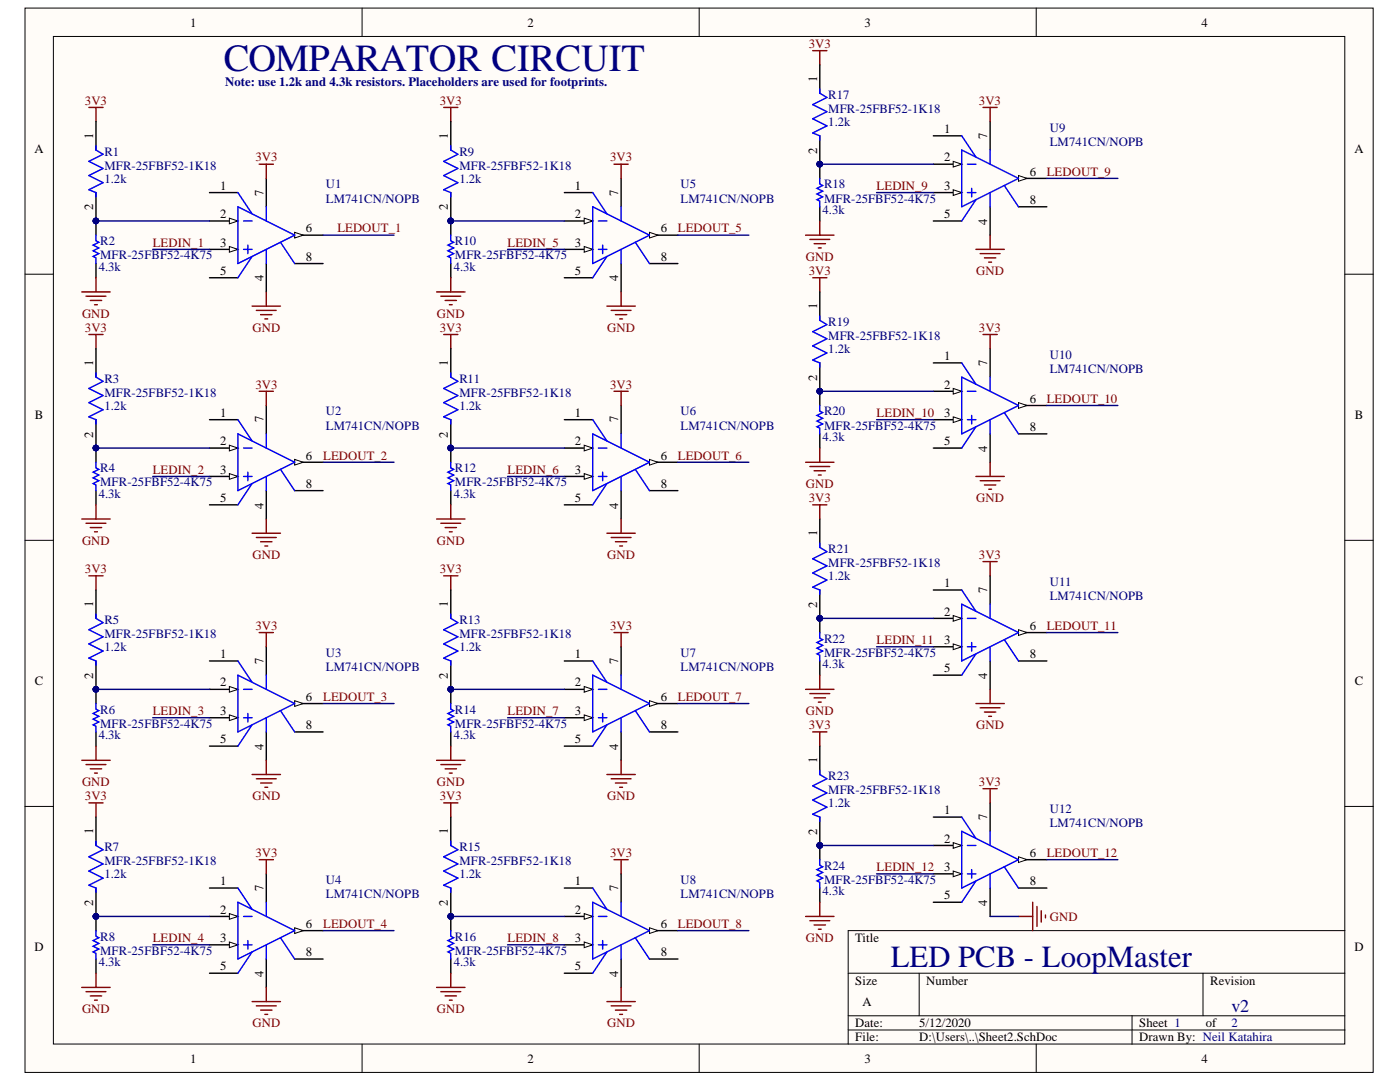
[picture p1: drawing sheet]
<svg xmlns="http://www.w3.org/2000/svg" width="279mm" height="216mm" viewBox="0 0 279 216" stroke-linecap="round" stroke-linejoin="round" font-family="sans-serif">
<defs><g id="words">
<text font-size="7.7" fill="#000080" x="44.7" y="14.1">COMPARATOR CIRCUIT</text>
<text font-size="6.1" fill="#000080" x="177.8" y="192.9">LED PCB - LoopMaster</text>
<text font-size="3.6" fill="#000080" x="245.7" y="201.9">v2</text>
<g font-size="2.5">
<text x="38" y="5.3">1</text>
<text x="105.3" y="5.3">2</text>
<text x="172.5" y="5.3">3</text>
<text x="239.8" y="5.3">4</text>
<text x="163.1" y="16.4" transform="rotate(-90 163.1 16.4)">1</text>
<text x="18.6" y="27.7" transform="rotate(-90 18.6 27.7)">1</text>
<text x="89.4" y="27.7" transform="rotate(-90 89.4 27.7)">1</text>
<text x="188.4" y="26.5">1</text>
<text x="197" y="27.7" transform="rotate(-90 197 27.7)">7</text>
<text x="6.9" y="30.4">A</text>
<text x="163.1" y="30.6" transform="rotate(-90 163.1 30.6)">2</text>
<text x="188.4" y="32.2">2</text>
<text x="205.5" y="35">6</text>
<text x="270.3" y="30.4">A</text>
<text x="18.6" y="42" transform="rotate(-90 18.6 42)">2</text>
<text x="43.9" y="37.9">1</text>
<text x="52.6" y="39" transform="rotate(-90 52.6 39)">7</text>
<text x="89.4" y="42" transform="rotate(-90 89.4 42)">2</text>
<text x="114.7" y="37.9">1</text>
<text x="123.4" y="39" transform="rotate(-90 123.4 39)">7</text>
<text x="188.4" y="37.9">3</text>
<text x="205.5" y="40.7">8</text>
<text x="43.9" y="43.5">2</text>
<text x="61.1" y="46.4">6</text>
<text x="114.7" y="43.5">2</text>
<text x="131.9" y="46.4">6</text>
<text x="188.4" y="43.5">5</text>
<text x="197" y="44.8" transform="rotate(-90 197 44.8)">4</text>
<text x="43.9" y="49.2">3</text>
<text x="61.1" y="52">8</text>
<text x="114.7" y="49.2">3</text>
<text x="131.9" y="52">8</text>
<text x="43.9" y="54.9">5</text>
<text x="52.6" y="56.1" transform="rotate(-90 52.6 56.1)">4</text>
<text x="114.7" y="54.9">5</text>
<text x="123.4" y="56.1" transform="rotate(-90 123.4 56.1)">4</text>
<text x="163.1" y="61.6" transform="rotate(-90 163.1 61.6)">1</text>
<text x="188.4" y="71.9">1</text>
<text x="18.6" y="73" transform="rotate(-90 18.6 73)">1</text>
<text x="89.4" y="73" transform="rotate(-90 89.4 73)">1</text>
<text x="163.1" y="76" transform="rotate(-90 163.1 76)">2</text>
<text x="188.4" y="77.5">2</text>
<text x="197" y="73" transform="rotate(-90 197 73)">7</text>
<text x="7" y="83.5">B</text>
<text x="43.9" y="83.2">1</text>
<text x="114.7" y="83.2">1</text>
<text x="188.4" y="83.2">3</text>
<text x="205.5" y="80.4">6</text>
<text x="270.4" y="83.5">B</text>
<text x="18.6" y="87.3" transform="rotate(-90 18.6 87.3)">2</text>
<text x="43.9" y="88.9">2</text>
<text x="52.6" y="84.3" transform="rotate(-90 52.6 84.3)">7</text>
<text x="89.4" y="87.3" transform="rotate(-90 89.4 87.3)">2</text>
<text x="114.7" y="88.9">2</text>
<text x="123.4" y="84.3" transform="rotate(-90 123.4 84.3)">7</text>
<text x="188.4" y="88.9">5</text>
<text x="205.5" y="86">8</text>
<text x="43.9" y="94.5">3</text>
<text x="61.1" y="91.7">6</text>
<text x="114.7" y="94.5">3</text>
<text x="131.9" y="91.7">6</text>
<text x="197" y="90.1" transform="rotate(-90 197 90.1)">4</text>
<text x="43.9" y="100.2">5</text>
<text x="52.6" y="101.5" transform="rotate(-90 52.6 101.5)">4</text>
<text x="61.1" y="97.4">8</text>
<text x="114.7" y="100.2">5</text>
<text x="123.4" y="101.5" transform="rotate(-90 123.4 101.5)">4</text>
<text x="131.9" y="97.4">8</text>
<text x="163.1" y="107" transform="rotate(-90 163.1 107)">1</text>
<text x="188.4" y="117.2">1</text>
<text x="197" y="118.3" transform="rotate(-90 197 118.3)">7</text>
<text x="18.6" y="121.1" transform="rotate(-90 18.6 121.1)">1</text>
<text x="89.4" y="121.1" transform="rotate(-90 89.4 121.1)">1</text>
<text x="163.1" y="121.3" transform="rotate(-90 163.1 121.3)">2</text>
<text x="188.4" y="122.8">2</text>
<text x="205.5" y="125.6">6</text>
<text x="43.9" y="131.3">1</text>
<text x="114.7" y="131.3">1</text>
<text x="188.4" y="128.5">3</text>
<text x="205.5" y="131.3">8</text>
<text x="7" y="136.6">C</text>
<text x="18.6" y="135.4" transform="rotate(-90 18.6 135.4)">2</text>
<text x="43.9" y="137">2</text>
<text x="52.6" y="132.5" transform="rotate(-90 52.6 132.5)">7</text>
<text x="89.4" y="135.4" transform="rotate(-90 89.4 135.4)">2</text>
<text x="114.7" y="137">2</text>
<text x="123.4" y="132.5" transform="rotate(-90 123.4 132.5)">7</text>
<text x="188.4" y="134.1">5</text>
<text x="197" y="135.4" transform="rotate(-90 197 135.4)">4</text>
<text x="270.4" y="136.6">C</text>
<text x="43.9" y="142.6">3</text>
<text x="61.1" y="139.8">6</text>
<text x="114.7" y="142.6">3</text>
<text x="131.9" y="139.8">6</text>
<text x="43.9" y="148.3">5</text>
<text x="52.6" y="149.6" transform="rotate(-90 52.6 149.6)">4</text>
<text x="61.1" y="145.5">8</text>
<text x="114.7" y="148.3">5</text>
<text x="123.4" y="149.6" transform="rotate(-90 123.4 149.6)">4</text>
<text x="131.9" y="145.5">8</text>
<text x="163.1" y="152.3" transform="rotate(-90 163.1 152.3)">1</text>
<text x="18.6" y="166.5" transform="rotate(-90 18.6 166.5)">1</text>
<text x="89.4" y="166.5" transform="rotate(-90 89.4 166.5)">1</text>
<text x="163.1" y="166.6" transform="rotate(-90 163.1 166.6)">2</text>
<text x="188.4" y="162.5">1</text>
<text x="197" y="163.6" transform="rotate(-90 197 163.6)">7</text>
<text x="188.4" y="173.8">3</text>
<text x="188.4" y="168.1">2</text>
<text x="205.5" y="171">6</text>
<text x="43.9" y="176.6">1</text>
<text x="52.6" y="177.8" transform="rotate(-90 52.6 177.8)">7</text>
<text x="114.7" y="176.6">1</text>
<text x="123.4" y="177.8" transform="rotate(-90 123.4 177.8)">7</text>
<text x="188.4" y="179.5">5</text>
<text x="205.5" y="176.6">8</text>
<text x="18.6" y="180.7" transform="rotate(-90 18.6 180.7)">2</text>
<text x="43.9" y="182.3">2</text>
<text x="61.1" y="185.1">6</text>
<text x="89.4" y="180.7" transform="rotate(-90 89.4 180.7)">2</text>
<text x="114.7" y="182.3">2</text>
<text x="131.9" y="185.1">6</text>
<text x="197" y="180.7" transform="rotate(-90 197 180.7)">4</text>
<text x="6.9" y="189.7">D</text>
<text x="43.9" y="188">3</text>
<text x="61.1" y="190.8">8</text>
<text x="114.7" y="188">3</text>
<text x="131.9" y="190.8">8</text>
<text x="170.7" y="188">Title</text>
<text x="270.3" y="189.7">D</text>
<text x="43.9" y="193.6">5</text>
<text x="52.6" y="194.9" transform="rotate(-90 52.6 194.9)">4</text>
<text x="114.7" y="193.6">5</text>
<text x="123.4" y="194.9" transform="rotate(-90 123.4 194.9)">4</text>
<text x="170.7" y="196.5">Size</text>
<text x="184.8" y="196.5">Number</text>
<text x="241.5" y="196.5">Revision</text>
<text x="172.1" y="200.7">A</text>
<text x="170.7" y="205">Date:</text>
<text x="170.7" y="207.8">File:</text>
<text x="183.5" y="205">5/12/2020</text>
<text x="183.5" y="207.8">D:\Users\..\Sheet2.SchDoc</text>
<text x="227.3" y="205">Sheet 1</text>
<text x="227.3" y="207.8">Drawn By: Neil Katahira</text>
<text x="240.7" y="205">of</text>
<text x="38" y="212">1</text>
<text x="105.3" y="212">2</text>
<text x="172.5" y="212">3</text>
<text x="239.8" y="212">4</text>
</g>
<g font-size="2.5" fill="#800000">
<text x="161.4" y="9.5">3V3</text>
<text x="17" y="20.9">3V3</text>
<text x="87.8" y="20.9">3V3</text>
<text x="195.4" y="20.9">3V3</text>
<text x="51" y="32.2">3V3</text>
<text x="121.8" y="32.2">3V3</text>
<text x="208.9" y="35">LEDOUT_9</text>
<text x="175" y="37.9">LEDIN_9</text>
<text x="67.3" y="46.4">LEDOUT_1</text>
<text x="135.3" y="46.4">LEDOUT_5</text>
<text x="30.5" y="49.2">LEDIN_1</text>
<text x="101.3" y="49.2">LEDIN_5</text>
<text x="160.8" y="52">GND</text>
<text x="161.4" y="54.9">3V3</text>
<text x="194.8" y="54.9">GND</text>
<text x="16.4" y="63.4">GND</text>
<text x="87.2" y="63.4">GND</text>
<text x="17" y="66.2">3V3</text>
<text x="50.4" y="66.2">GND</text>
<text x="87.8" y="66.2">3V3</text>
<text x="121.2" y="66.2">GND</text>
<text x="195.4" y="66.2">3V3</text>
<text x="51" y="77.5">3V3</text>
<text x="121.8" y="77.5">3V3</text>
<text x="175" y="83.2">LEDIN_10</text>
<text x="208.9" y="80.4">LEDOUT_10</text>
<text x="30.5" y="94.5">LEDIN_2</text>
<text x="64.5" y="91.7">LEDOUT_2</text>
<text x="101.3" y="94.5">LEDIN_6</text>
<text x="135.3" y="91.7">LEDOUT_6</text>
<text x="160.8" y="97.4">GND</text>
<text x="161.4" y="100.2">3V3</text>
<text x="194.8" y="100.2">GND</text>
<text x="16.4" y="108.7">GND</text>
<text x="50.4" y="111.5">GND</text>
<text x="87.2" y="108.7">GND</text>
<text x="121.2" y="111.5">GND</text>
<text x="195.4" y="111.5">3V3</text>
<text x="17" y="114.4">3V3</text>
<text x="87.8" y="114.4">3V3</text>
<text x="51" y="125.6">3V3</text>
<text x="121.8" y="125.6">3V3</text>
<text x="208.9" y="125.6">LEDOUT_11</text>
<text x="175" y="128.5">LEDIN_11</text>
<text x="30.5" y="142.6">LEDIN_3</text>
<text x="64.5" y="139.8">LEDOUT_3</text>
<text x="101.3" y="142.6">LEDIN_7</text>
<text x="135.3" y="139.8">LEDOUT_7</text>
<text x="160.8" y="142.6">GND</text>
<text x="161.4" y="145.5">3V3</text>
<text x="194.8" y="145.5">GND</text>
<text x="16.4" y="156.8">GND</text>
<text x="17" y="159.6">3V3</text>
<text x="50.4" y="159.6">GND</text>
<text x="87.2" y="156.8">GND</text>
<text x="87.8" y="159.6">3V3</text>
<text x="121.2" y="159.6">GND</text>
<text x="195.4" y="156.8">3V3</text>
<text x="51" y="171">3V3</text>
<text x="121.8" y="171">3V3</text>
<text x="175" y="173.8">LEDIN_12</text>
<text x="208.9" y="171">LEDOUT_12</text>
<text x="64.5" y="185.1">LEDOUT_4</text>
<text x="135.3" y="185.1">LEDOUT_8</text>
<text x="209.5" y="183.7">GND</text>
<text x="30.5" y="188">LEDIN_4</text>
<text x="101.3" y="188">LEDIN_8</text>
<text x="160.8" y="188">GND</text>
<text x="16.4" y="202.1">GND</text>
<text x="87.2" y="202.1">GND</text>
<text x="50.4" y="205">GND</text>
<text x="121.2" y="205">GND</text>
</g>
<g font-size="2.5" fill="#000080">
<text x="44.9" y="17.2">Note: use 1.2k and 4.3k resistors. Placeholders are used for footprints.</text>
<text x="165.3" y="19.7">R17</text>
<text x="165.3" y="22.6">MFR-25FBF52-1K18</text>
<text x="165.3" y="25.1">1.2k</text>
<text x="209.5" y="26.2">U9</text>
<text x="209.5" y="29.1">LM741CN/NOPB</text>
<text x="20.8" y="31.1">R1</text>
<text x="20.8" y="33.9">MFR-25FBF52-1K18</text>
<text x="91.7" y="31.1">R9</text>
<text x="91.7" y="33.9">MFR-25FBF52-1K18</text>
<text x="20.8" y="36.5">1.2k</text>
<text x="65" y="37.6">U1</text>
<text x="65" y="40.4">LM741CN/NOPB</text>
<text x="91.7" y="36.5">1.2k</text>
<text x="135.8" y="37.6">U5</text>
<text x="135.8" y="40.4">LM741CN/NOPB</text>
<text x="164.5" y="37.6">R18</text>
<text x="164.5" y="40.4">MFR-25FBF52-4K75</text>
<text x="164.2" y="42.7">4.3k</text>
<text x="20" y="48.9">R2</text>
<text x="20" y="51.7">MFR-25FBF52-4K75</text>
<text x="90.8" y="48.9">R10</text>
<text x="90.8" y="51.7">MFR-25FBF52-4K75</text>
<text x="19.7" y="54">4.3k</text>
<text x="90.5" y="54">4.3k</text>
<text x="165.3" y="65.1">R19</text>
<text x="165.3" y="67.9">MFR-25FBF52-1K18</text>
<text x="165.3" y="70.4">1.2k</text>
<text x="209.5" y="71.6">U10</text>
<text x="20.8" y="76.4">R3</text>
<text x="91.7" y="76.4">R11</text>
<text x="209.5" y="74.4">LM741CN/NOPB</text>
<text x="20.8" y="79.2">MFR-25FBF52-1K18</text>
<text x="20.8" y="81.8">1.2k</text>
<text x="65" y="82.9">U2</text>
<text x="91.7" y="79.2">MFR-25FBF52-1K18</text>
<text x="91.7" y="81.8">1.2k</text>
<text x="135.8" y="82.9">U6</text>
<text x="164.5" y="82.9">R20</text>
<text x="65" y="85.7">LM741CN/NOPB</text>
<text x="135.8" y="85.7">LM741CN/NOPB</text>
<text x="164.2" y="88">4.3k</text>
<text x="164.5" y="85.7">MFR-25FBF52-4K75</text>
<text x="20" y="94.2">R4</text>
<text x="90.8" y="94.2">R12</text>
<text x="19.7" y="99.4">4.3k</text>
<text x="20" y="97.1">MFR-25FBF52-4K75</text>
<text x="90.5" y="99.4">4.3k</text>
<text x="90.8" y="97.1">MFR-25FBF52-4K75</text>
<text x="165.3" y="110.4">R21</text>
<text x="165.3" y="113.2">MFR-25FBF52-1K18</text>
<text x="165.3" y="115.8">1.2k</text>
<text x="209.5" y="116.9">U11</text>
<text x="209.5" y="119.7">LM741CN/NOPB</text>
<text x="20.8" y="124.6">R5</text>
<text x="91.7" y="124.6">R13</text>
<text x="20.8" y="127.4">MFR-25FBF52-1K18</text>
<text x="20.8" y="129.9">1.2k</text>
<text x="65" y="131.1">U3</text>
<text x="91.7" y="127.4">MFR-25FBF52-1K18</text>
<text x="91.7" y="129.9">1.2k</text>
<text x="135.8" y="131.1">U7</text>
<text x="164.5" y="128.2">R22</text>
<text x="164.5" y="131.1">MFR-25FBF52-4K75</text>
<text x="65" y="133.9">LM741CN/NOPB</text>
<text x="135.8" y="133.9">LM741CN/NOPB</text>
<text x="164.2" y="133.3">4.3k</text>
<text x="20" y="142.4">R6</text>
<text x="90.8" y="142.4">R14</text>
<text x="19.7" y="147.5">4.3k</text>
<text x="20" y="145.2">MFR-25FBF52-4K75</text>
<text x="90.5" y="147.5">4.3k</text>
<text x="90.8" y="145.2">MFR-25FBF52-4K75</text>
<text x="165.3" y="155.7">R23</text>
<text x="165.3" y="158.5">MFR-25FBF52-1K18</text>
<text x="165.3" y="161.1">1.2k</text>
<text x="209.5" y="162.2">U12</text>
<text x="209.5" y="165.1">LM741CN/NOPB</text>
<text x="20.8" y="169.8">R7</text>
<text x="20.8" y="172.7">MFR-25FBF52-1K18</text>
<text x="91.7" y="169.8">R15</text>
<text x="91.7" y="172.7">MFR-25FBF52-1K18</text>
<text x="164.5" y="173.5">R24</text>
<text x="20.8" y="175.2">1.2k</text>
<text x="65" y="176.3">U4</text>
<text x="65" y="179.2">LM741CN/NOPB</text>
<text x="91.7" y="175.2">1.2k</text>
<text x="135.8" y="176.3">U8</text>
<text x="135.8" y="179.2">LM741CN/NOPB</text>
<text x="164.2" y="178.6">4.3k</text>
<text x="164.5" y="176.3">MFR-25FBF52-4K75</text>
<text x="20" y="187.7">R8</text>
<text x="20" y="190.5">MFR-25FBF52-4K75</text>
<text x="90.8" y="187.7">R16</text>
<text x="90.8" y="190.5">MFR-25FBF52-4K75</text>
<text x="19.7" y="192.8">4.3k</text>
<text x="90.5" y="192.8">4.3k</text>
<text x="245.7" y="205">2</text>
</g>
</g></defs>
<g fill="#fffcf8" stroke="#000" stroke-width=".2">
<path d="M5 1.6h269v212.4h-269z"/>
<path d="M10.7 7.3h257.7v201h-257.7z"/>
</g>
<g fill="none" stroke="#000" stroke-width=".2">
<path d="M72.3 1.6v5.7M139.5 1.6v5.7M206.8 1.6v5.7M5 54.7h5.7M268.4 54.7h5.7M5 107.8h5.7M268.4 107.8h5.7M5 160.9h5.7M268.4 160.9h5.7M169.3 194.2h99.1M183.4 194.2v8.5M240.1 194.2v8.5"/>
<path d="M268.4 185.7h-99.1v22.7M72.3 208.4v5.6M139.5 208.4v5.6M169.3 202.7h99.1M169.3 205.5h99.1M206.8 208.4v5.6M225.9 202.7v5.7"/>
</g>
<path d="M41.8 49.8h5.7M58.8 52.6h5.7" fill="none" stroke="#000" stroke-width=".28"/>
<path d="M45.8 49.2l1.7 .6-1.7 .5z" fill="#fffcf8"/>
<path d="M45.8 49.2l1.7 .6-1.7 .5z" fill="none" stroke="#000" stroke-width=".2"/>
<path d="M41.8 44.1h5.7" fill="none" stroke="#000" stroke-width=".28"/>
<path d="M45.8 43.5l1.7 .6-1.7 .6z" fill="#fffcf8"/>
<path d="M45.8 43.5l1.7 .6-1.7 .6z" fill="none" stroke="#000" stroke-width=".2"/>
<path d="M41.8 38.4h5.7M41.8 55.4h5.7M53.1 52.6v5.7M58.8 46.9h5.7" fill="none" stroke="#000" stroke-width=".28"/>
<path d="M58.8 46.4l1.7 .5-1.7 .6z" fill="#fffcf8"/>
<path d="M58.8 46.4l1.7 .5-1.7 .6z" fill="none" stroke="#000" stroke-width=".2"/>
<path d="M19.2 24.3v5.6M19.2 38.4v8.5M53.1 35.6v5.7M19.2 52.6v2.8M41.8 95.1h5.7M58.8 97.9h5.7" fill="none" stroke="#000" stroke-width=".28"/>
<path d="M19.2 29.1v.8l1.4 .9-2.9 1.4 2.9 1.4-2.9 1.4 2.9 1.4-2.9 1.5 1.5 .5v.9M47.5 38.4l2.8 4.3M19.2 46.9v1.2l.5 .2-1.1 .6 1.1 .6-1.1 .5 1.1 .6-1.1 .6 .6 .3v1.1M47.5 41.3l11.3 5.6-11.3 5.7zM48.6 44.1h1.7M48.6 49.8h1.7M49.5 48.9v1.7M50.3 51.2l-2.8 4.2M53.1 41.3v2.8M53.1 49.8v2.8M56 48.3l2.8 4.3" fill="none" stroke="#00f" stroke-width=".28"/>
<g fill="none" stroke="#800000" stroke-width=".28">
<path d="M17.7 21.4h2.9M19.2 21.4v2.9M51.7 32.8h2.9M53.1 32.8v2.8M16.3 58.3h5.7M17.2 59.1h3.9M18 60h2.3M19.2 55.4v2.9M53.1 58.3v2.8M18.9 60.8h.5M50.3 61.1h5.7M51.2 61.9h3.9"/>
<path d="M52 62.8h2.3M52.9 63.6h.5"/>
</g>
<circle cx="19.1" cy="44.1" r=".55" fill="#000080" stroke="#000080" stroke-width=".2"/>
<path d="M45.8 94.5l1.7 .6-1.7 .5z" fill="#fffcf8"/>
<path d="M45.8 94.5l1.7 .6-1.7 .5z" fill="none" stroke="#000" stroke-width=".2"/>
<path d="M41.8 89.4h5.7" fill="none" stroke="#000" stroke-width=".28"/>
<path d="M45.8 88.8l1.7 .6-1.7 .6z" fill="#fffcf8"/>
<path d="M45.8 88.8l1.7 .6-1.7 .6z" fill="none" stroke="#000" stroke-width=".2"/>
<path d="M41.8 83.7h5.7M53.1 97.9v5.7M58.8 92.2h5.7M41.8 100.7h5.7" fill="none" stroke="#000" stroke-width=".28"/>
<path d="M58.8 91.7l1.7 .5-1.7 .6z" fill="#fffcf8"/>
<path d="M58.8 91.7l1.7 .5-1.7 .6z" fill="none" stroke="#000" stroke-width=".2"/>
<path d="M19.2 69.6v5.6M19.2 83.7v8.5M19.2 97.9v2.8M53.1 80.9v5.7M41.8 143.2h5.7M58.8 146h5.7" fill="none" stroke="#000" stroke-width=".28"/>
<path d="M19.2 74.4v.8l1.4 .9-2.9 1.4 2.9 1.4-2.9 1.4 2.9 1.5-2.9 1.4 1.5 .5v.9M19.2 92.2v1.2l.5 .3-1.1 .5 1.1 .6-1.1 .6 1.1 .5-1.1 .6 .6 .3v1.1M47.5 86.6l11.3 5.6-11.3 5.7zM47.5 83.7l2.8 4.3M48.6 89.4h1.7M48.6 95.1h1.7M49.5 94.2v1.7M50.3 96.5l-2.8 4.2M53.1 86.6v2.8M53.1 95.1v2.8M56 93.7l2.8 4.2" fill="none" stroke="#00f" stroke-width=".28"/>
<g fill="none" stroke="#800000" stroke-width=".28">
<path d="M17.7 66.7h2.9M19.2 66.7v2.9M51.7 78.1h2.9M53.1 78.1v2.8M16.3 103.6h5.7M17.2 104.4h3.9M18 105.3h2.3M18.9 106.1h.5M19.2 100.7v2.9M50.3 106.4h5.7M51.2 107.2h3.9M52 108.1h2.3"/>
<path d="M52.9 108.9h.5M53.1 103.6v2.8"/>
</g>
<circle cx="19.1" cy="89.4" r=".55" fill="#000080" stroke="#000080" stroke-width=".2"/>
<path d="M45.8 142.6l1.7 .6-1.7 .6z" fill="#fffcf8"/>
<path d="M45.8 142.6l1.7 .6-1.7 .6z" fill="none" stroke="#000" stroke-width=".2"/>
<path d="M41.8 137.6h5.7" fill="none" stroke="#000" stroke-width=".28"/>
<path d="M45.8 137l1.7 .6-1.7 .5z" fill="#fffcf8"/>
<path d="M45.8 137l1.7 .6-1.7 .5z" fill="none" stroke="#000" stroke-width=".2"/>
<path d="M41.8 131.9h5.7M41.8 148.9h5.7M53.1 146v5.7M58.8 140.4h5.7" fill="none" stroke="#000" stroke-width=".28"/>
<path d="M58.8 139.8l1.7 .6-1.7 .6z" fill="#fffcf8"/>
<path d="M58.8 139.8l1.7 .6-1.7 .6z" fill="none" stroke="#000" stroke-width=".2"/>
<path d="M19.2 117.7v5.7M19.2 131.9v8.5M53.1 129.1v5.6M19.2 146v2.9M41.8 188.5h5.7M58.8 191.4h5.7" fill="none" stroke="#000" stroke-width=".28"/>
<path d="M19.2 122.5v.9l1.4 .8-2.9 1.5 2.9 1.4-2.9 1.4 2.9 1.4-2.9 1.4 1.5 .6v.8M47.5 134.7l11.3 5.7-11.3 5.6zM47.5 131.9l2.8 4.2M48.6 137.6h1.7M53.1 134.7v2.9M19.2 140.4v1.1l.5 .3-1.1 .6 1.1 .5-1.1 .6 1.1 .6-1.1 .5 .6 .3v1.1M48.6 143.2h1.7M49.5 142.4v1.7M50.3 144.6l-2.8 4.3M53.1 143.2v2.8M56 141.8l2.8 4.2" fill="none" stroke="#00f" stroke-width=".28"/>
<g fill="none" stroke="#800000" stroke-width=".28">
<path d="M17.7 114.9h2.9M19.2 114.9v2.8M51.7 126.2h2.9M53.1 126.2v2.9M16.3 151.7h5.7M17.2 152.6h3.9M18 153.4h2.3M18.9 154.3h.5M19.2 148.9v2.8M50.3 154.5h5.7M51.2 155.4h3.9M52 156.2h2.3"/>
<path d="M52.9 157.1h.5M53.1 151.7v2.8"/>
</g>
<circle cx="19.1" cy="137.5" r=".55" fill="#000080" stroke="#000080" stroke-width=".2"/>
<path d="M45.8 188l1.7 .5-1.7 .6z" fill="#fffcf8"/>
<path d="M45.8 188l1.7 .5-1.7 .6z" fill="none" stroke="#000" stroke-width=".2"/>
<path d="M41.8 182.9h5.7" fill="none" stroke="#000" stroke-width=".28"/>
<path d="M45.8 182.3l1.7 .6-1.7 .5z" fill="#fffcf8"/>
<path d="M45.8 182.3l1.7 .6-1.7 .5z" fill="none" stroke="#000" stroke-width=".2"/>
<path d="M41.8 177.2h5.7M41.8 194.2h5.7M53.1 191.4v5.6M58.8 185.7h5.7" fill="none" stroke="#000" stroke-width=".28"/>
<path d="M58.8 185.1l1.7 .6-1.7 .6z" fill="#fffcf8"/>
<path d="M58.8 185.1l1.7 .6-1.7 .6z" fill="none" stroke="#000" stroke-width=".2"/>
<path d="M112.6 49.8h5.7M129.6 52.6h5.7M19.2 163v5.7M19.2 177.2v8.5M53.1 174.4v5.6M19.2 191.4v2.8" fill="none" stroke="#000" stroke-width=".28"/>
<path d="M19.2 167.9v.8l1.4 .9-2.9 1.4 2.9 1.4-2.9 1.4 2.9 1.4-2.9 1.4 1.5 .6v.9M47.5 177.2l2.8 4.2M19.2 185.7v1.1l.5 .3-1.1 .6 1.1 .5-1.1 .6 1.1 .6-1.1 .5 .6 .3v1.2M47.5 180l11.3 5.7-11.3 5.7zM48.6 182.9h1.7M48.6 188.5h1.7M49.5 187.7v1.7M50.3 189.9l-2.8 4.3M53.1 180v2.9M53.1 188.5v2.9M56 187.1l2.8 4.3" fill="none" stroke="#00f" stroke-width=".28"/>
<g fill="none" stroke="#800000" stroke-width=".28">
<path d="M17.7 160.2h2.9M19.2 160.2v2.8M51.7 171.5h2.9M53.1 171.5v2.9M16.3 197h5.7M17.2 197.9h3.9M18 198.7h2.3M18.9 199.6h.5M19.2 194.2v2.8M50.3 199.9h5.7M53.1 197v2.9M51.2 200.7h3.9"/>
<path d="M52 201.6h2.3M52.9 202.4h.5"/>
</g>
<circle cx="19.1" cy="182.9" r=".55" fill="#000080" stroke="#000080" stroke-width=".2"/>
<path d="M116.6 49.2l1.7 .6-1.7 .5z" fill="#fffcf8"/>
<path d="M116.6 49.2l1.7 .6-1.7 .5z" fill="none" stroke="#000" stroke-width=".2"/>
<path d="M112.6 44.1h5.7" fill="none" stroke="#000" stroke-width=".28"/>
<path d="M116.6 43.5l1.7 .6-1.7 .6z" fill="#fffcf8"/>
<path d="M116.6 43.5l1.7 .6-1.7 .6z" fill="none" stroke="#000" stroke-width=".2"/>
<path d="M112.6 38.4h5.7M112.6 55.4h5.7M124 52.6v5.7M129.6 46.9h5.7" fill="none" stroke="#000" stroke-width=".28"/>
<path d="M129.6 46.4l1.7 .5-1.7 .6z" fill="#fffcf8"/>
<path d="M129.6 46.4l1.7 .5-1.7 .6z" fill="none" stroke="#000" stroke-width=".2"/>
<path d="M90 24.3v5.6M90 38.4v8.5M124 35.6v5.7M90 52.6v2.8M112.6 95.1h5.7M129.6 97.9h5.7" fill="none" stroke="#000" stroke-width=".28"/>
<path d="M90 29.1v.8l1.4 .9-2.9 1.4 2.9 1.4-2.9 1.4 2.9 1.4-2.9 1.5 1.5 .5v.9M118.3 38.4l2.8 4.3M90 46.9v1.2l.5 .2-1.1 .6 1.1 .6-1.1 .5 1.1 .6-1.1 .6 .6 .3v1.1M118.3 41.3l11.3 5.6-11.3 5.7zM119.4 44.1h1.7M119.4 49.8h1.7M120.3 48.9v1.7M121.1 51.2l-2.8 4.2M124 41.3v2.8M124 49.8v2.8M126.8 48.3l2.8 4.3" fill="none" stroke="#00f" stroke-width=".28"/>
<g fill="none" stroke="#800000" stroke-width=".28">
<path d="M88.5 21.4h2.9M90 21.4v2.9M122.5 32.8h2.9M124 32.8v2.8M87.1 58.3h5.7M88 59.1h3.9M88.8 60h2.3M90 55.4v2.9M124 58.3v2.8M89.7 60.8h.5M121.1 61.1h5.7M122 61.9h3.9"/>
<path d="M122.8 62.8h2.3M123.7 63.6h.5"/>
</g>
<circle cx="90" cy="44.1" r=".55" fill="#000080" stroke="#000080" stroke-width=".2"/>
<path d="M116.6 94.5l1.7 .6-1.7 .5z" fill="#fffcf8"/>
<path d="M116.6 94.5l1.7 .6-1.7 .5z" fill="none" stroke="#000" stroke-width=".2"/>
<path d="M112.6 89.4h5.7" fill="none" stroke="#000" stroke-width=".28"/>
<path d="M116.6 88.8l1.7 .6-1.7 .6z" fill="#fffcf8"/>
<path d="M116.6 88.8l1.7 .6-1.7 .6z" fill="none" stroke="#000" stroke-width=".2"/>
<path d="M112.6 83.7h5.7M124 97.9v5.7M129.6 92.2h5.7M112.6 100.7h5.7" fill="none" stroke="#000" stroke-width=".28"/>
<path d="M129.6 91.7l1.7 .5-1.7 .6z" fill="#fffcf8"/>
<path d="M129.6 91.7l1.7 .5-1.7 .6z" fill="none" stroke="#000" stroke-width=".2"/>
<path d="M90 69.6v5.6M90 83.7v8.5M90 97.9v2.8M124 80.9v5.7M112.6 143.2h5.7M129.6 146h5.7" fill="none" stroke="#000" stroke-width=".28"/>
<path d="M90 74.4v.8l1.4 .9-2.9 1.4 2.9 1.4-2.9 1.4 2.9 1.5-2.9 1.4 1.5 .5v.9M90 92.2v1.2l.5 .3-1.1 .5 1.1 .6-1.1 .6 1.1 .5-1.1 .6 .6 .3v1.1M118.3 86.6l11.3 5.6-11.3 5.7zM118.3 83.7l2.8 4.3M119.4 89.4h1.7M119.4 95.1h1.7M120.3 94.2v1.7M121.1 96.5l-2.8 4.2M124 86.6v2.8M124 95.1v2.8M126.8 93.7l2.8 4.2" fill="none" stroke="#00f" stroke-width=".28"/>
<g fill="none" stroke="#800000" stroke-width=".28">
<path d="M88.5 66.7h2.9M90 66.7v2.9M122.5 78.1h2.9M124 78.1v2.8M87.1 103.6h5.7M88 104.4h3.9M88.8 105.3h2.3M89.7 106.1h.5M90 100.7v2.9M121.1 106.4h5.7M122 107.2h3.9M122.8 108.1h2.3"/>
<path d="M123.7 108.9h.5M124 103.6v2.8"/>
</g>
<circle cx="90" cy="89.4" r=".55" fill="#000080" stroke="#000080" stroke-width=".2"/>
<path d="M116.6 142.6l1.7 .6-1.7 .6z" fill="#fffcf8"/>
<path d="M116.6 142.6l1.7 .6-1.7 .6z" fill="none" stroke="#000" stroke-width=".2"/>
<path d="M112.6 137.6h5.7" fill="none" stroke="#000" stroke-width=".28"/>
<path d="M116.6 137l1.7 .6-1.7 .5z" fill="#fffcf8"/>
<path d="M116.6 137l1.7 .6-1.7 .5z" fill="none" stroke="#000" stroke-width=".2"/>
<path d="M112.6 131.9h5.7M112.6 148.9h5.7M124 146v5.7M129.6 140.4h5.7" fill="none" stroke="#000" stroke-width=".28"/>
<path d="M129.6 139.8l1.7 .6-1.7 .6z" fill="#fffcf8"/>
<path d="M129.6 139.8l1.7 .6-1.7 .6z" fill="none" stroke="#000" stroke-width=".2"/>
<path d="M90 117.7v5.7M90 131.9v8.5M124 129.1v5.6M90 146v2.9M112.6 188.5h5.7M129.6 191.4h5.7" fill="none" stroke="#000" stroke-width=".28"/>
<path d="M90 122.5v.9l1.4 .8-2.9 1.5 2.9 1.4-2.9 1.4 2.9 1.4-2.9 1.4 1.5 .6v.8M118.3 134.7l11.3 5.7-11.3 5.6zM118.3 131.9l2.8 4.2M119.4 137.6h1.7M124 134.7v2.9M90 140.4v1.1l.5 .3-1.1 .6 1.1 .5-1.1 .6 1.1 .6-1.1 .5 .6 .3v1.1M119.4 143.2h1.7M120.3 142.4v1.7M121.1 144.6l-2.8 4.3M124 143.2v2.8M126.8 141.8l2.8 4.2" fill="none" stroke="#00f" stroke-width=".28"/>
<g fill="none" stroke="#800000" stroke-width=".28">
<path d="M88.5 114.9h2.9M90 114.9v2.8M122.5 126.2h2.9M124 126.2v2.9M87.1 151.7h5.7M88 152.6h3.9M88.8 153.4h2.3M89.7 154.3h.5M90 148.9v2.8M121.1 154.5h5.7M122 155.4h3.9M122.8 156.2h2.3"/>
<path d="M123.7 157.1h.5M124 151.7v2.8"/>
</g>
<circle cx="90" cy="137.5" r=".55" fill="#000080" stroke="#000080" stroke-width=".2"/>
<path d="M116.6 188l1.7 .5-1.7 .6z" fill="#fffcf8"/>
<path d="M116.6 188l1.7 .5-1.7 .6z" fill="none" stroke="#000" stroke-width=".2"/>
<path d="M112.6 182.9h5.7" fill="none" stroke="#000" stroke-width=".28"/>
<path d="M116.6 182.3l1.7 .6-1.7 .5z" fill="#fffcf8"/>
<path d="M116.6 182.3l1.7 .6-1.7 .5z" fill="none" stroke="#000" stroke-width=".2"/>
<path d="M112.6 177.2h5.7M112.6 194.2h5.7M124 191.4v5.6M129.6 185.7h5.7" fill="none" stroke="#000" stroke-width=".28"/>
<path d="M129.6 185.1l1.7 .6-1.7 .6z" fill="#fffcf8"/>
<path d="M129.6 185.1l1.7 .6-1.7 .6z" fill="none" stroke="#000" stroke-width=".2"/>
<path d="M186.3 38.4h5.6M203.3 41.3h5.6M90 163v5.7M90 177.2v8.5M124 174.4v5.6M90 191.4v2.8" fill="none" stroke="#000" stroke-width=".28"/>
<path d="M90 167.9v.8l1.4 .9-2.9 1.4 2.9 1.4-2.9 1.4 2.9 1.4-2.9 1.4 1.5 .6v.9M118.3 177.2l2.8 4.2M90 185.7v1.1l.5 .3-1.1 .6 1.1 .5-1.1 .6 1.1 .6-1.1 .5 .6 .3v1.2M118.3 180l11.3 5.7-11.3 5.7zM119.4 182.9h1.7M119.4 188.5h1.7M120.3 187.7v1.7M121.1 189.9l-2.8 4.3M124 180v2.9M124 188.5v2.9M126.8 187.1l2.8 4.3" fill="none" stroke="#00f" stroke-width=".28"/>
<g fill="none" stroke="#800000" stroke-width=".28">
<path d="M88.5 160.2h2.9M90 160.2v2.8M122.5 171.5h2.9M124 171.5v2.9M87.1 197h5.7M88 197.9h3.9M88.8 198.7h2.3M89.7 199.6h.5M90 194.2v2.8M121.1 199.9h5.7M124 197v2.9M122 200.7h3.9"/>
<path d="M122.8 201.6h2.3M123.7 202.4h.5"/>
</g>
<circle cx="90" cy="182.9" r=".55" fill="#000080" stroke="#000080" stroke-width=".2"/>
<path d="M190.2 37.9l1.7 .5-1.7 .6z" fill="#fffcf8"/>
<path d="M190.2 37.9l1.7 .5-1.7 .6z" fill="none" stroke="#000" stroke-width=".2"/>
<path d="M186.3 32.8h5.6" fill="none" stroke="#000" stroke-width=".28"/>
<path d="M190.2 32.2l1.7 .6-1.7 .5z" fill="#fffcf8"/>
<path d="M190.2 32.2l1.7 .6-1.7 .5z" fill="none" stroke="#000" stroke-width=".2"/>
<path d="M186.3 27.1h5.6M203.3 35.6h5.6M186.3 44.1h5.6M197.6 41.3v5.6" fill="none" stroke="#000" stroke-width=".28"/>
<path d="M203.3 35l1.7 .6-1.7 .6z" fill="#fffcf8"/>
<path d="M203.3 35l1.7 .6-1.7 .6z" fill="none" stroke="#000" stroke-width=".2"/>
<path d="M163.6 12.9v5.7M163.6 27.1v8.5M197.6 24.3v5.6M163.6 41.3v2.8M186.3 83.7h5.6M203.3 86.6h5.6" fill="none" stroke="#000" stroke-width=".28"/>
<path d="M163.6 17.8v.8l1.4 .9-2.8 1.4 2.8 1.4-2.8 1.4 2.8 1.4-2.8 1.4 1.4 .6v.9M163.6 35.6v1.1l.6 .3-1.2 .6 1.2 .5-1.2 .6 1.2 .6-1.2 .5 .6 .3v1.2M191.9 29.9l11.4 5.7-11.4 5.7zM191.9 27.1l2.9 4.2M193.1 32.8h1.7M193.1 38.4h1.7M193.9 37.6v1.7M194.8 39.8l-2.9 4.3M197.6 29.9v2.9M197.6 38.4v2.9M200.4 37l2.9 4.3" fill="none" stroke="#00f" stroke-width=".28"/>
<g fill="none" stroke="#800000" stroke-width=".28">
<path d="M162.2 10.1h2.8M163.6 10.1v2.8M196.2 21.4h2.8M197.6 21.4v2.9M160.8 46.9h5.6M161.6 47.8h4M162.5 48.6h2.2M163.3 49.5h.6M163.6 44.1v2.8M194.8 49.8h5.6M195.6 50.6h4M196.5 51.5h2.2"/>
<path d="M197.3 52.3h.6M197.6 46.9v2.9"/>
</g>
<circle cx="163.6" cy="32.8" r=".55" fill="#000080" stroke="#000080" stroke-width=".2"/>
<path d="M190.2 83.2l1.7 .5-1.7 .6z" fill="#fffcf8"/>
<path d="M190.2 83.2l1.7 .5-1.7 .6z" fill="none" stroke="#000" stroke-width=".2"/>
<path d="M186.3 78.1h5.6" fill="none" stroke="#000" stroke-width=".28"/>
<path d="M190.2 77.5l1.7 .6-1.7 .5z" fill="#fffcf8"/>
<path d="M190.2 77.5l1.7 .6-1.7 .5z" fill="none" stroke="#000" stroke-width=".2"/>
<path d="M186.3 72.4h5.6M186.3 89.4h5.6M197.6 86.6v5.6M203.3 80.9h5.6" fill="none" stroke="#000" stroke-width=".28"/>
<path d="M203.3 80.3l1.7 .6-1.7 .6z" fill="#fffcf8"/>
<path d="M203.3 80.3l1.7 .6-1.7 .6z" fill="none" stroke="#000" stroke-width=".2"/>
<path d="M163.6 58.3v5.6M163.6 72.4v8.5M197.6 69.6v5.6M163.6 86.6v2.8M186.3 129.1h5.6M203.3 131.9h5.6" fill="none" stroke="#000" stroke-width=".28"/>
<path d="M163.6 63.1v.8l1.4 .9-2.8 1.4 2.8 1.4-2.8 1.4 2.8 1.4-2.8 1.4 1.4 .6v.9M191.9 75.2l11.4 5.7-11.4 5.7zM191.9 72.4l2.9 4.3M193.1 78.1h1.7M197.6 75.2v2.9M163.6 80.9v1.1l.6 .3-1.2 .6 1.2 .6-1.2 .5 1.2 .6-1.2 .6 .6 .2v1.2M193.1 83.7h1.7M193.9 82.9v1.7M194.8 85.2l-2.9 4.2M197.6 83.7v2.9M200.4 82.3l2.9 4.3" fill="none" stroke="#00f" stroke-width=".28"/>
<path d="M162.2 55.4h2.8M163.6 55.4v2.9M196.2 66.7h2.8M197.6 66.7v2.9M160.8 92.2h5.6M161.6 93.1h4M162.5 93.9h2.2M163.3 94.8h.6M163.6 89.4v2.8" fill="none" stroke="#800000" stroke-width=".28"/>
<circle cx="163.6" cy="78.1" r=".55" fill="#000080" stroke="#000080" stroke-width=".2"/>
<path d="M190.2 128.5l1.7 .6-1.7 .5z" fill="#fffcf8"/>
<path d="M190.2 128.5l1.7 .6-1.7 .5z" fill="none" stroke="#000" stroke-width=".2"/>
<path d="M186.3 123.4h5.6" fill="none" stroke="#000" stroke-width=".28"/>
<path d="M190.2 122.8l1.7 .6-1.7 .6z" fill="#fffcf8"/>
<path d="M190.2 122.8l1.7 .6-1.7 .6z" fill="none" stroke="#000" stroke-width=".2"/>
<path d="M186.3 117.7h5.6M186.3 134.7h5.6M197.6 131.9v5.7M203.3 126.2h5.6" fill="none" stroke="#000" stroke-width=".28"/>
<path d="M203.3 125.7l1.7 .5-1.7 .6z" fill="#fffcf8"/>
<path d="M203.3 125.7l1.7 .5-1.7 .6z" fill="none" stroke="#000" stroke-width=".2"/>
<path d="M163.6 103.6v5.6M163.6 117.7v8.5M197.6 114.9v5.7M163.6 131.9v2.8M186.3 174.4h5.6M203.3 177.2h5.6" fill="none" stroke="#000" stroke-width=".28"/>
<path d="M163.6 108.4v.8l1.4 .9-2.8 1.4 2.8 1.4-2.8 1.4 2.8 1.4-2.8 1.5 1.4 .5v.9M191.9 117.7l2.9 4.3M163.6 126.2v1.2l.6 .2-1.2 .6 1.2 .6-1.2 .5 1.2 .6-1.2 .6 .6 .3v1.1M191.9 120.6l11.4 5.6-11.4 5.7zM193.1 123.4h1.7M193.1 129.1h1.7M193.9 128.2v1.7M194.8 130.5l-2.9 4.2M197.6 120.6v2.8M197.6 129.1v2.8M200.4 127.6l2.9 4.3" fill="none" stroke="#00f" stroke-width=".28"/>
<path d="M162.2 100.7h2.8M163.6 100.7v2.9M196.2 112.1h2.8M197.6 112.1v2.8M160.8 137.6h5.6M161.6 138.4h4M162.5 139.3h2.2M163.6 134.7v2.9M163.3 140.1h.6" fill="none" stroke="#800000" stroke-width=".28"/>
<circle cx="163.6" cy="123.4" r=".55" fill="#000080" stroke="#000080" stroke-width=".2"/>
<path d="M190.2 173.8l1.7 .6-1.7 .5z" fill="#fffcf8"/>
<path d="M190.2 173.8l1.7 .6-1.7 .5z" fill="none" stroke="#000" stroke-width=".2"/>
<path d="M186.3 168.7h5.6" fill="none" stroke="#000" stroke-width=".28"/>
<path d="M190.2 168.1l1.7 .6-1.7 .6z" fill="#fffcf8"/>
<path d="M190.2 168.1l1.7 .6-1.7 .6z" fill="none" stroke="#000" stroke-width=".2"/>
<path d="M186.3 163h5.6M197.6 177.2v5.7M203.3 171.5h5.6M186.3 180h5.6" fill="none" stroke="#000" stroke-width=".28"/>
<path d="M203.3 171l1.7 .5-1.7 .6z" fill="#fffcf8"/>
<path d="M203.3 171l1.7 .5-1.7 .6z" fill="none" stroke="#000" stroke-width=".2"/>
<path d="M163.6 148.9v5.6M163.6 163v8.5M163.6 177.2v2.8M197.6 160.2v5.7" fill="none" stroke="#000" stroke-width=".28"/>
<path d="M163.6 153.7v.8l1.4 .9-2.8 1.4 2.8 1.4-2.8 1.4 2.8 1.5-2.8 1.4 1.4 .5v.9M163.6 171.5v1.2l.6 .3-1.2 .5 1.2 .6-1.2 .6 1.2 .5-1.2 .6 .6 .3v1.1M191.9 165.9l11.4 5.6-11.4 5.7zM191.9 163l2.9 4.3M193.1 168.7h1.7M193.1 174.4h1.7M193.9 173.5v1.7M194.8 175.8l-2.9 4.2M197.6 165.9v2.8M197.6 174.4v2.8M200.4 173l2.9 4.2" fill="none" stroke="#00f" stroke-width=".28"/>
<g fill="none" stroke="#800000" stroke-width=".28">
<path d="M194.8 95.1h5.6M195.6 95.9h4M196.5 96.8h2.2M197.3 97.6h.6M197.6 92.2v2.9M197.6 137.6v2.8M162.2 146h2.8M163.6 146v2.9M194.8 140.4h5.6M195.6 141.2h4M196.2 157.4h2.8M196.5 142.1h2.2"/>
<path d="M197.3 142.9h.6M197.6 157.4v2.8M160.8 182.9h5.6M161.6 183.7h4M162.5 184.6h2.2M163.3 185.4h.6M163.6 180v2.9M203.3 182.9h2.8M206.1 180v5.7M206.9 180.9v3.9M207.8 181.7v2.3M208.6 182.6v.5"/>
</g>
<g fill="#000080" stroke="#000080" stroke-width=".2">
<circle cx="163.6" cy="168.7" r=".55"/>
<circle cx="19.1" cy="44.1" r=".55"/>
<circle cx="19.1" cy="89.4" r=".55"/>
<circle cx="19.1" cy="137.5" r=".55"/>
<circle cx="19.1" cy="182.9" r=".55"/>
<circle cx="90" cy="44.1" r=".55"/>
<circle cx="90" cy="89.4" r=".55"/>
<circle cx="90" cy="137.5" r=".55"/>
<circle cx="90" cy="182.9" r=".55"/>
<circle cx="163.6" cy="32.8" r=".55"/>
<circle cx="163.6" cy="78.1" r=".55"/>
<circle cx="163.6" cy="123.4" r=".55"/>
</g>
<g fill="none" stroke="#000080" stroke-width=".28">
<path d="M163.6 32.8h22.7M174.9 38.4h11.4M208.9 35.6h14.2M19.2 44.1h22.6M30.5 49.8h11.3M64.5 46.9h14.1M90 44.1h22.6M101.3 49.8h11.3M135.3 46.9h14.1M163.6 78.1h22.7M19.2 89.4h22.6M30.5 95.1h11.3"/>
<path d="M64.5 92.2h14.1M90 89.4h22.6M101.3 95.1h11.3M135.3 92.2h14.1M174.9 83.7h11.4M208.9 80.9h14.2M19.2 137.6h22.6M90 137.6h22.6M163.6 123.4h22.7M174.9 129.1h11.4M208.9 126.2h14.2M30.5 143.2h11.3"/>
<path d="M64.5 140.4h14.1M101.3 143.2h11.3M135.3 140.4h14.1M163.6 168.7h22.7M174.9 174.4h11.4M208.9 171.5h14.2M19.2 182.9h22.6M30.5 188.5h11.3M64.5 185.7h14.1M90 182.9h22.6M101.3 188.5h11.3M135.3 185.7h14.1"/>
<path d="M197.6 182.9h5.7"/>
</g>
<use href="#words"/>
</svg>
